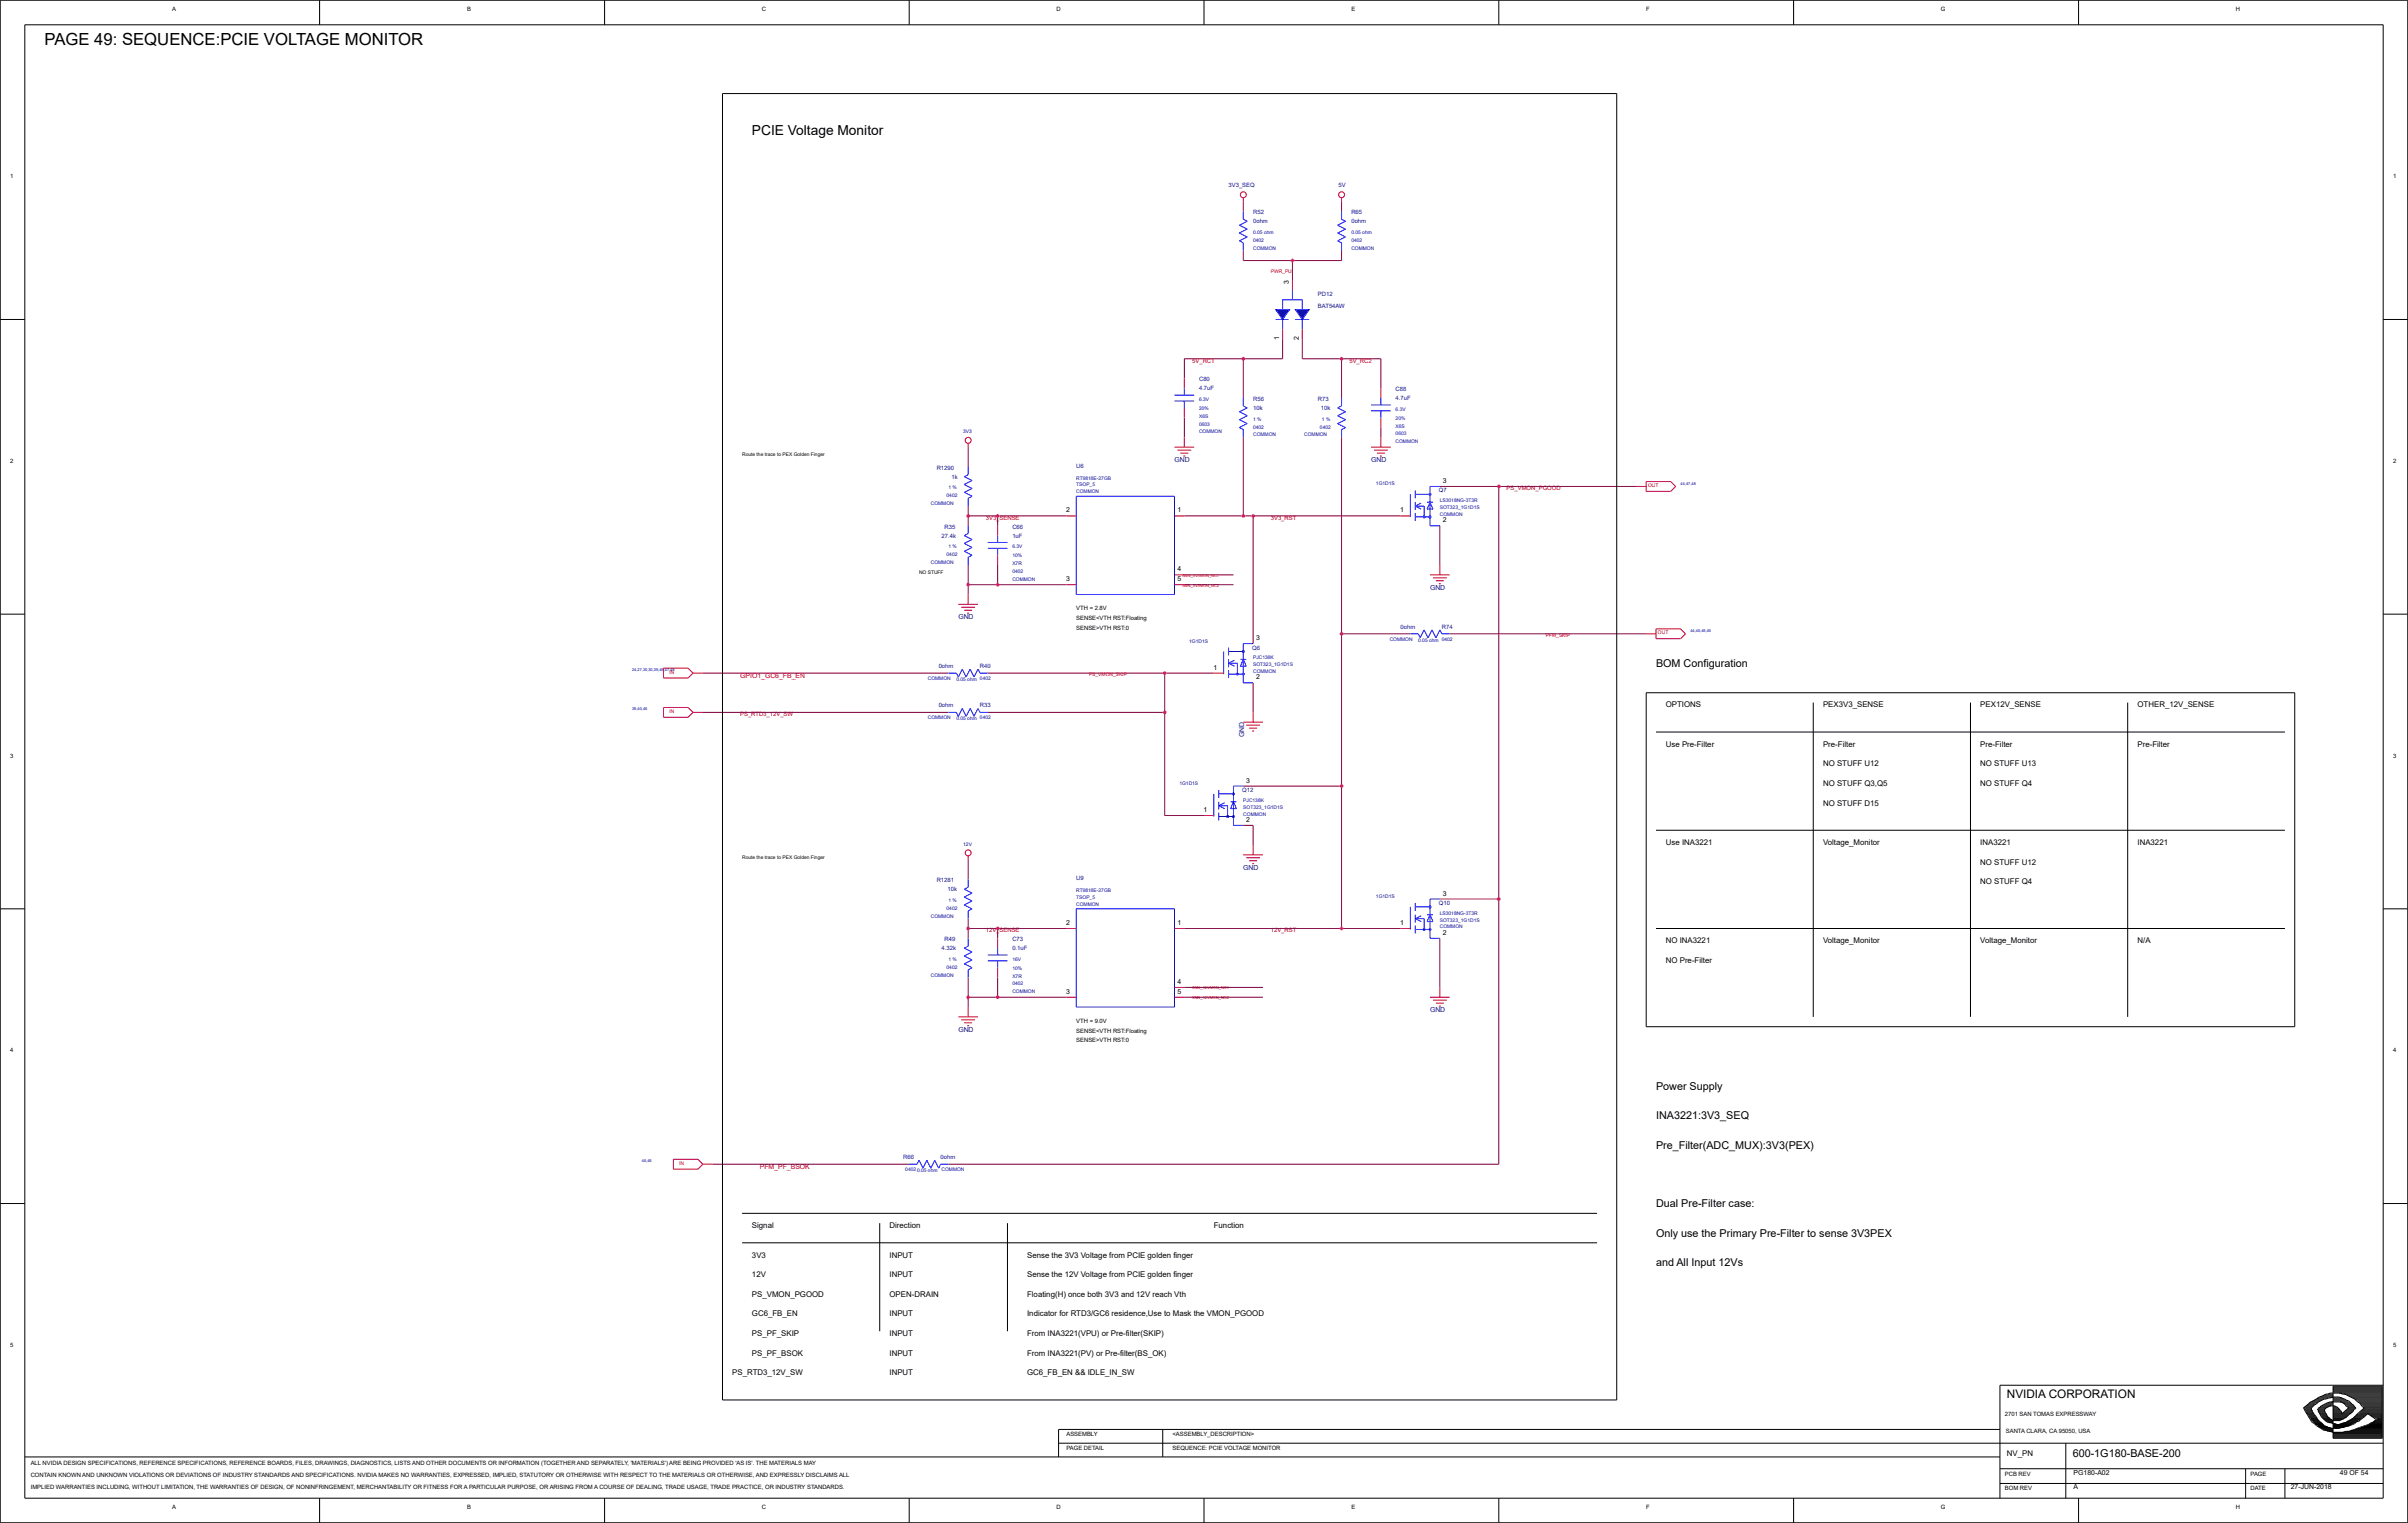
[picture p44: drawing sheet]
<svg xmlns="http://www.w3.org/2000/svg" width="158mm" height="100mm" viewBox="0 0 158 100" stroke-linecap="round" stroke-linejoin="round" font-family="sans-serif">
<defs><g id="words">
<text font-size="1.1" x="2.9" y="3">PAGE 49: SEQUENCE:PCIE VOLTAGE MONITOR</text>
<text font-size=".9" x="49.4" y="8.9">PCIE Voltage Monitor</text>
<text font-size=".8" x="131.7" y="91.8">NVIDIA CORPORATION</text>
<g font-size=".7">
<text x="108.7" y="43.8">BOM Configuration</text>
<text x="108.7" y="71.6">Power Supply</text>
<text x="108.7" y="75.4">Pre_Filter(ADC_MUX):3V3(PEX)</text>
<text x="108.7" y="73.5">INA3221:3V3_SEQ</text>
<text x="108.7" y="83.2">and All Input 12Vs</text>
<text x="108.7" y="81.2">Only use the Primary Pre-Filter to sense 3V3PEX</text>
<text x="108.7" y="79.3">Dual Pre-Filter case:</text>
<text x="136.1" y="95.7">600-1G180-BASE-200</text>
</g>
<g font-size=".5">
<text x="84" y="22.3" transform="rotate(-90 84 22.3)">1</text>
<text x="84.6" y="18.6" transform="rotate(-90 84.6 18.6)">3</text>
<text x="85.3" y="22.3" transform="rotate(-90 85.3 22.3)">2</text>
<text x="70" y="33.7">2</text>
<text x="77.3" y="33.7">1</text>
<text x="91.9" y="33.7">1</text>
<text x="94.7" y="34.3">2</text>
<text x="94.7" y="31.7">3</text>
<text x="70" y="38.2">3</text>
<text x="77.3" y="37.5">4</text>
<text x="77.3" y="38.2">5</text>
<text x="79.7" y="44">1</text>
<text x="82.5" y="44.6">2</text>
<text x="82.5" y="42">3</text>
<text x="109.4" y="46.5">OPTIONS</text>
<text x="119.7" y="46.5">PEX3V3_SENSE</text>
<text x="130" y="46.5">PEX12V_SENSE</text>
<text x="140.3" y="46.5">OTHER_12V_SENSE</text>
<text x="79" y="53.3">1</text>
<text x="81.8" y="54">2</text>
<text x="81.8" y="51.4">3</text>
<text x="109.4" y="49">Use Pre-Filter</text>
<text x="119.7" y="49">Pre-Filter</text>
<text x="119.7" y="50.3">NO STUFF U12</text>
<text x="119.7" y="51.6">NO STUFF Q3,Q5</text>
<text x="119.7" y="52.9">NO STUFF D15</text>
<text x="130" y="51.6">NO STUFF Q4</text>
<text x="130" y="50.3">NO STUFF U13</text>
<text x="130" y="49">Pre-Filter</text>
<text x="140.3" y="49">Pre-Filter</text>
<text x="94.7" y="58.8">3</text>
<text x="109.4" y="55.5">Use INA3221</text>
<text x="119.7" y="55.5">Voltage_Monitor</text>
<text x="130" y="55.5">INA3221</text>
<text x="130" y="58.1">NO STUFF Q4</text>
<text x="130" y="56.8">NO STUFF U12</text>
<text x="140.3" y="55.5">INA3221</text>
<text x="70" y="60.8">2</text>
<text x="70" y="65.3">3</text>
<text x="77.3" y="60.8">1</text>
<text x="77.3" y="64.6">4</text>
<text x="77.3" y="65.3">5</text>
<text x="91.9" y="60.8">1</text>
<text x="94.7" y="61.4">2</text>
<text x="109.4" y="63.2">NO Pre-Filter</text>
<text x="109.4" y="61.9">NO INA3221</text>
<text x="119.7" y="61.9">Voltage_Monitor</text>
<text x="130" y="61.9">Voltage_Monitor</text>
<text x="140.3" y="61.9">N/A</text>
<text x="49.4" y="82.6">3V3</text>
<text x="49.4" y="83.9">12V</text>
<text x="49.4" y="80.7">Signal</text>
<text x="58.4" y="82.6">INPUT</text>
<text x="58.4" y="83.9">INPUT</text>
<text x="58.4" y="80.7">Direction</text>
<text x="67.4" y="83.9">Sense the 12V Voltage from PCIE golden finger</text>
<text x="67.4" y="82.6">Sense the 3V3 Voltage from PCIE golden finger</text>
<text x="79.7" y="80.7">Function</text>
<text x="49.4" y="86.5">GC6_FB_EN</text>
<text x="49.4" y="85.2">PS_VMON_PGOOD</text>
<text x="49.4" y="89">PS_PF_BSOK</text>
<text x="49.4" y="87.7">PS_PF_SKIP</text>
<text x="58.4" y="85.2">OPEN-DRAIN</text>
<text x="58.4" y="87.7">INPUT</text>
<text x="58.4" y="89">INPUT</text>
<text x="58.4" y="86.5">INPUT</text>
<text x="67.4" y="86.5">Indicator for RTD3/GC6 residence,Use to Mask the VMON_PGOOD</text>
<text x="67.4" y="89">From INA3221(PV) or Pre-filter(BS_OK)</text>
<text x="67.4" y="87.7">From INA3221(VPU) or Pre-filter(SKIP)</text>
<text x="67.4" y="85.2">Floating(H) once both 3V3 and 12V reach Vth</text>
<text x="48.1" y="90.3">PS_RTD3_12V_SW</text>
<text x="58.4" y="90.3">INPUT</text>
<text x="67.4" y="90.3">GC6_FB_EN &amp;&amp; IDLE_IN_SW</text>
<text x="131.7" y="95.6">NV_PN</text>
<text x="136.1" y="97.8">A</text>
<text x="136.1" y="96.8">PG180-A02</text>
<text x="150.4" y="97.8">27-JUN-2018</text>
<text x="153.6" y="96.8">49 OF 54</text>
</g>
<g font-size=".5" fill="#0000a0">
<text x="77.1" y="30.3">GND</text>
<text x="90" y="30.3">GND</text>
<text x="62.9" y="40.7">GND</text>
<text x="93.9" y="38.7">GND</text>
<text x="81.7" y="48.4" transform="rotate(-90 81.7 48.4)">GND</text>
<text x="81.6" y="57.1">GND</text>
<text x="62.9" y="67.7">GND</text>
<text x="93.9" y="66.5">GND</text>
</g>
<g font-size=".5" fill="#f00">
<text x="48.6" y="44.5">GPIO1_GC6_FB_EN</text>
<text x="49.9" y="76.8">PFM_PF_BSOK</text>
</g>
<g font-size=".4">
<text x="11.3" y=".7">A</text>
<text x="30.7" y=".7">B</text>
<text x="50" y=".7">C</text>
<text x="69.4" y=".7">D</text>
<text x="88.7" y=".7">E</text>
<text x="108.1" y=".7">F</text>
<text x="127.4" y=".7">G</text>
<text x="146.8" y=".7">H</text>
<text x=".7" y="11.7">1</text>
<text x="157.1" y="11.7">1</text>
<text x=".7" y="30.4">2</text>
<text x="157.1" y="30.4">2</text>
<text x="70.7" y="40.1">VTH = 2.8V</text>
<text x="70.7" y="41.4">SENSE&gt;VTH RST:0</text>
<text x="70.7" y="40.7">SENSE&lt;VTH RST:Floating</text>
<text x=".7" y="49.8">3</text>
<text x="157.1" y="49.8">3</text>
<text x=".7" y="69.1">4</text>
<text x="70.7" y="67.8">SENSE&lt;VTH RST:Floating</text>
<text x="70.7" y="68.5">SENSE&gt;VTH RST:0</text>
<text x="70.7" y="67.2">VTH = 9.0V</text>
<text x="157.1" y="69.1">4</text>
<text x=".7" y="88.5">5</text>
<text x="157.1" y="88.5">5</text>
<text x="70" y="95.2">PAGE DETAIL</text>
<text x="70" y="94.3">ASSEMBLY</text>
<text x="77" y="94.3">&lt;ASSEMBLY_DESCRIPTION&gt;</text>
<text x="77" y="95.2">SEQUENCE: PCIE VOLTAGE MONITOR</text>
<text x="131.6" y="93">2701 SAN TOMAS EXPRESSWAY</text>
<text x="131.7" y="94.1">SANTA CLARA, CA 95050, USA</text>
<text x="2" y="97">CONTAIN KNOWN AND UNKNOWN VIOLATIONS OR DEVIATIONS OF INDUSTRY STANDARDS AND SPECIFICATIONS. NVIDIA MAKES NO WARRANTIES, EXPRESSED, IMPLIED, STATUTORY OR OTHERWISE WITH RESPECT TO THE MATERIALS OR OTHERWISE, AND EXPRESSLY DISCLAIMS ALL</text>
<text x="2" y="96.2">ALL NVIDIA DESIGN SPECIFICATIONS, REFERENCE SPECIFICATIONS, REFERENCE BOARDS, FILES, DRAWINGS, DIAGNOSTICS, LISTS AND OTHER DOCUMENTS OR INFORMATION (TOGETHER AND SEPARATELY, 'MATERIALS') ARE BEING PROVIDED 'AS IS'. THE MATERIALS MAY</text>
<text x="2" y="97.8">IMPLIED WARRANTIES INCLUDING, WITHOUT LIMITATION, THE WARRANTIES OF DESIGN, OF NONINFRINGEMENT, MERCHANTABILITY OR FITNESS FOR A PARTICULAR PURPOSE, OR ARISING FROM A COURSE OF DEALING, TRADE USAGE, TRADE PRACTICE, OR INDUSTRY STANDARDS.</text>
<text x="11.3" y="99.1">A</text>
<text x="30.7" y="99.1">B</text>
<text x="50" y="99.1">C</text>
<text x="69.4" y="99.1">D</text>
<text x="88.7" y="99.1">E</text>
<text x="108.1" y="99.1">F</text>
<text x="127.4" y="99.1">G</text>
<text x="131.6" y="97.9">BOM REV</text>
<text x="131.6" y="96.9">PCB REV</text>
<text x="146.8" y="99.1">H</text>
<text x="147.7" y="96.9">PAGE</text>
<text x="147.7" y="97.9">DATE</text>
</g>
<g font-size=".4" fill="#0000a0">
<text x="80.7" y="12.3">3V3_SEQ</text>
<text x="82.3" y="14.1">R52</text>
<text x="82.3" y="14.7">0ohm</text>
<text x="87.9" y="12.3">5V</text>
<text x="88.7" y="14.1">R65</text>
<text x="88.7" y="14.7">0ohm</text>
<text x="86.5" y="19.4">PD12</text>
<text x="86.5" y="20.2">BAT54AW</text>
<text x="78.7" y="25">C80</text>
<text x="78.7" y="25.6">4.7uF</text>
<text x="82.3" y="26.3">R56</text>
<text x="82.3" y="26.9">10k</text>
<text x="86.5" y="26.3">R73</text>
<text x="86.7" y="26.9">10k</text>
<text x="91.6" y="25.7">C88</text>
<text x="91.6" y="26.3">4.7uF</text>
<text x="61.5" y="30.9">R1290</text>
<text x="61.8" y="35.3">27.4k</text>
<text x="62" y="34.7">R35</text>
<text x="62.5" y="31.4">1k</text>
<text x="66.5" y="34.7">C66</text>
<text x="66.5" y="35.3">1uF</text>
<text x="70.7" y="30.7">U6</text>
<text x="94.5" y="32.3">Q7</text>
<text x="91.9" y="41.3">0ohm</text>
<text x="94.6" y="41.3">R74</text>
<text x="61.6" y="46.5">0ohm</text>
<text x="61.6" y="43.9">0ohm</text>
<text x="64.3" y="46.5">R33</text>
<text x="64.3" y="43.9">R40</text>
<text x="82.2" y="42.7">Q6</text>
<text x="81.6" y="52">Q12</text>
<text x="61.5" y="57.9">R1281</text>
<text x="62.2" y="58.5">10k</text>
<text x="70.7" y="57.8">U9</text>
<text x="94.5" y="59.4">Q10</text>
<text x="61.8" y="62.4">4.32k</text>
<text x="62" y="61.8">R49</text>
<text x="66.5" y="61.8">C73</text>
<text x="66.5" y="62.4">0.1uF</text>
<text x="59.3" y="76.1">R66</text>
<text x="61.8" y="76.1">0ohm</text>
</g>
<g font-size=".4" fill="#f00">
<text x="78.3" y="23.8">5V_RC1</text>
<text x="88.6" y="23.8">5V_RC2</text>
<text x="64.7" y="34.1">3V3_SENSE</text>
<text x="83.4" y="34.1">3V3_RST</text>
<text x="98.9" y="32.2">PS_VMON_PGOOD</text>
<text x="48.6" y="47">PS_RTD3_12V_SW</text>
<text x="64.7" y="61.2">12V_SENSE</text>
<text x="83.4" y="61.2">12V_RST</text>
</g>
<g font-size=".3" fill="#0000a0">
<text x="82.3" y="15.4">0.05 ohm</text>
<text x="82.3" y="15.9">0402</text>
<text x="82.3" y="16.4">COMMON</text>
<text x="88.7" y="15.4">0.05 ohm</text>
<text x="88.7" y="15.9">0402</text>
<text x="88.7" y="16.4">COMMON</text>
<text x="63.2" y="28.5">3V3</text>
<text x="78.7" y="26.9">20%</text>
<text x="78.7" y="27.9">0603</text>
<text x="78.7" y="27.4">X6S</text>
<text x="78.7" y="26.3">6.3V</text>
<text x="78.7" y="28.5">COMMON</text>
<text x="82.3" y="28.7">COMMON</text>
<text x="82.3" y="27.6">1 %</text>
<text x="82.3" y="28.1">0402</text>
<text x="85.6" y="28.7">COMMON</text>
<text x="86.7" y="28.1">0402</text>
<text x="86.8" y="27.6">1 %</text>
<text x="91.6" y="27">6.3V</text>
<text x="91.6" y="27.6">20%</text>
<text x="91.6" y="28.1">X6S</text>
<text x="91.6" y="28.6">0603</text>
<text x="91.6" y="29.1">COMMON</text>
<text x="61.1" y="33.2">COMMON</text>
<text x="62.1" y="32.7">0402</text>
<text x="62.3" y="32.1">1 %</text>
<text x="70.7" y="31.9">TSOP_5</text>
<text x="70.7" y="32.4">COMMON</text>
<text x="70.7" y="31.5">RT9818E-27GB</text>
<text x="90.3" y="31.9">1G1D1S</text>
<text x="94.5" y="33.4">SOT323_1G1D1S</text>
<text x="94.5" y="33">LS3018NG-3T3R</text>
<text x="94.5" y="33.9">COMMON</text>
<text x="110.3" y="31.8">44,47,48</text>
<text x="61.1" y="37">COMMON</text>
<text x="62.1" y="36.5">0402</text>
<text x="62.3" y="36">1 %</text>
<text x="66.5" y="36">6.3V</text>
<text x="66.5" y="37.1">X7R</text>
<text x="66.5" y="37.6">0402</text>
<text x="66.5" y="38.1">COMMON</text>
<text x="66.5" y="36.6">10%</text>
<text x="111" y="41.5">44,46,46,46</text>
<text x="41.5" y="46.7">39,40,46</text>
<text x="41.5" y="44.1">24,27,30,30,39,46,47,48</text>
<text x="60.9" y="44.7">COMMON</text>
<text x="60.9" y="47.2">COMMON</text>
<text x="62.8" y="44.7">0.05 ohm 0402</text>
<text x="62.8" y="47.3">0.05 ohm 0402</text>
<text x="78.1" y="42.2">1G1D1S</text>
<text x="82.3" y="43.3">PJC138K</text>
<text x="82.3" y="44.2">COMMON</text>
<text x="82.3" y="43.8">SOT323_1G1D1S</text>
<text x="91.2" y="42.1">COMMON</text>
<text x="93.1" y="42.1">0.05 ohm 0402</text>
<text x="77.4" y="51.6">1G1D1S</text>
<text x="81.6" y="52.7">PJC138K</text>
<text x="81.6" y="53.1">SOT323_1G1D1S</text>
<text x="81.6" y="53.6">COMMON</text>
<text x="62.1" y="59.8">0402</text>
<text x="62.3" y="59.2">1 %</text>
<text x="63.2" y="55.6">12V</text>
<text x="70.7" y="58.6">RT9818E-27GB</text>
<text x="70.7" y="59">TSOP_5</text>
<text x="70.7" y="59.5">COMMON</text>
<text x="90.3" y="59">1G1D1S</text>
<text x="61.1" y="64.1">COMMON</text>
<text x="61.1" y="60.3">COMMON</text>
<text x="62.1" y="63.6">0402</text>
<text x="62.3" y="63.1">1 %</text>
<text x="66.5" y="63.1">16V</text>
<text x="66.5" y="63.7">10%</text>
<text x="66.5" y="64.2">X7R</text>
<text x="66.5" y="64.7">0402</text>
<text x="66.5" y="65.2">COMMON</text>
<text x="94.5" y="60.5">SOT323_1G1D1S</text>
<text x="94.5" y="61">COMMON</text>
<text x="94.5" y="60.1">LS3018NG-3T3R</text>
<text x="42.1" y="76.3">46,46</text>
<text x="59.4" y="76.9">0402</text>
<text x="60.2" y="77">0.05 ohm</text>
<text x="61.8" y="76.9">COMMON</text>
</g>
<g font-size=".3" fill="#f00">
<text x="83.4" y="17.9">PWR_PU</text>
<text x="108.2" y="32">OUT</text>
<text x="77.6" y="37.9">SNN_3V3MON_NC1</text>
<text x="77.6" y="38.5">SNN_3V3MON_NC2</text>
<text x="101.5" y="41.8">PFM_SKIP</text>
<text x="108.8" y="41.7">OUT</text>
<text x="43.9" y="46.8">IN</text>
<text x="43.9" y="44.2">IN</text>
<text x="71.5" y="44.4">PS_VMON_SKIP</text>
<text x="78.3" y="65">SNN_12VMON_NC1</text>
<text x="78.3" y="65.6">SNN_12VMON_NC2</text>
<text x="44.6" y="76.5">IN</text>
</g>
<g font-size=".3">
<text x="48.7" y="29.9">Route the trace to PEX Golden Finger</text>
<text x="60.3" y="37.7">NO STUFF</text>
<text x="48.7" y="56.4">Route the trace to PEX Golden Finger</text>
</g>
</g></defs>
<g fill="none" stroke="#00f" stroke-width=".07">
<path d="M81.6 13.9v.5M81.6 15.9v.6M84.8 19v.7M88.1 13.9v.5M88.1 15.9v.6M63.6 30.7v.5M63.6 32.7v.5M63.6 34.5v.5M63.6 36.6v.5M64.8 35.6h1.3M64.8 36h1.3M65.5 35.2v.4"/>
<path d="M65.5 36v.5M70.7 32.6h6.4v6.4h-6.4zM77.1 25.9h1.3M77.1 26.3h1.3M77.7 25.5v.4M77.7 26.3v.5M81.6 26.1v.6M81.6 28.2v.5M83.7 21h.9M84.2 20.3v-.6h1.3v.6M84.2 21v.6M85 21h.9"/>
<path d="M85.5 21v.6M88.1 26.1v.6M88.1 28.2v.5M90 26.6h1.3M90 27h1.3M90.7 26.1v.5M90.7 27v.4M92.6 32.5v1.4M92.9 32.5h1M92.9 33.9h1M92.9 32.2v.5M92.9 33v.5"/>
<path d="M92.9 33.7v.5M92.9 33.2h.6v.7M93.7 33h.4M93.7 33.4h.4M94.5 31.9h-.6v2.6h.6M62.3 46.8h.5M62.3 44.2h.5M63.6 57.8v.5M63.6 59.8v.5M64.3 46.8h.5M64.3 44.2h.5M70.7 59.7h6.4v6.4h-6.4z"/>
<path d="M79.7 52.1v1.5M80 52.1h1M80 53.6h1M80 51.9v.5M80 52.7v.5M80 53.4v.5M80 52.9h.6v.7M80.3 42.8v1.5M80.7 42.8h.9M80.7 44.3h.9M80.7 42.5v.5M80.7 43.3v.5"/>
<path d="M80.7 44v.5M80.7 43.6h.5v.7M80.8 52.7h.4M80.8 53.1h.4M81.4 43.3h.4M81.4 43.8h.4M81.6 51.6h-.6v2.6h.6M82.3 42.3h-.7v2.5h.7M92.6 59.6v1.4M92.6 41.6h.5M92.9 59.3v.5M92.9 59.6h1"/>
<path d="M94.5 59h-.6v2.6h.6M94.6 41.6h.6M59.7 76.5h.5M61.7 76.5h.6M63.6 61.6v.5M63.6 63.7v.5M64.8 62.7h1.3M64.8 63.1h1.3M65.5 62.3v.4M65.5 63.1v.5M92.9 60.1v.5M92.9 60.8v.5"/>
<path d="M92.9 60.3h.6v.7M92.9 61h1M93.7 60.1h.4M93.7 60.5h.4"/>
<circle cx="93.5" cy="33.9" r=".06"/>
<circle cx="93.9" cy="32.5" r=".06"/>
<circle cx="93.9" cy="33.9" r=".06"/>
<circle cx="80.6" cy="53.6" r=".06"/>
<circle cx="81" cy="53.6" r=".06"/>
<circle cx="81" cy="52.1" r=".06"/>
<circle cx="81.2" cy="44.3" r=".06"/>
<circle cx="81.6" cy="44.3" r=".06"/>
<circle cx="81.6" cy="42.8" r=".06"/>
<circle cx="93.9" cy="59.6" r=".06"/>
<circle cx="93.5" cy="61" r=".06"/>
<circle cx="93.9" cy="61" r=".06"/>
</g>
<g fill="#000" stroke="#00f" stroke-width=".07">
<path d="M81.4 15.8l.2 .1zM81.4 15.3l.5 .3zM81.4 15.3l.5-.3zM81.4 14.8l.5-.3zM81.4 15.8l.5-.2zM81.4 14.8l.5 .2zM81.6 14.4l.3 .1zM87.8 15.8l.3 .1zM87.8 15.3l.5 .3zM87.8 15.3l.5-.3zM87.8 14.8l.5-.3zM87.8 15.8l.5-.2z"/>
<path d="M87.8 14.8l.5 .2zM88.1 14.4l.2 .1zM63.3 32.3l.5 .3zM63.3 31.8l.5-.2zM63.3 31.3l.3-.1zM63.3 36.2l.5 .3zM63.3 35.7l.5-.3zM63.3 35.2l.3-.2zM63.6 32.7l.2-.1zM63.3 32.3l.5-.2zM63.3 31.8l.5 .3zM63.3 31.3l.5 .3z"/>
<path d="M63.6 36.6l.2-.1zM63.3 36.2l.5-.3zM63.3 35.7l.5 .2zM63.3 35.2l.5 .2zM81.4 28.1l.2 .1zM81.4 27.6l.5 .2zM81.4 27.6l.5-.3zM81.4 27l.5-.2zM81.4 28.1l.5-.3zM81.4 27l.5 .3zM81.6 26.7l.3 .1zM87.8 27.8l.5 .3z"/>
<path d="M87.8 27.3l.5-.3zM87.8 26.8l.3-.1zM88.1 28.2l.2-.1zM87.8 27.8l.5-.2zM87.8 27.3l.5 .3zM87.8 26.8l.5 .2zM92.9 33.2l.4-.2zM92.9 33.2l.4 .2zM93.9 33l-.2 .4zM93.9 33l.2 .4zM62.8 46.8l.1 .2zM62.8 44.2l.1 .3z"/>
<path d="M63.2 46.5l-.3 .5zM63.2 43.9l-.3 .6zM63.3 59.4l.5 .3zM63.3 58.9l.5-.2zM63.3 58.4l.3-.1zM63.2 46.5l.2 .5zM63.2 43.9l.2 .6zM63.7 46.5l.2 .5zM63.7 46.5l-.3 .5zM63.7 43.9l.2 .6zM63.7 43.9l-.3 .6zM63.6 59.8l.2-.1z"/>
<path d="M63.3 59.4l.5-.2zM63.3 58.9l.5 .3zM63.3 58.4l.5 .3zM64.2 46.5l-.3 .5zM64.2 43.9l-.3 .6zM64.2 46.5l.1 .3zM64.2 43.9l.1 .3zM80 52.9l.4-.2zM80 52.9l.4 .2zM80.7 43.6l.3-.2zM80.7 43.6l.3 .2zM81 52.7l-.2 .4z"/>
<path d="M81 52.7l.2 .4zM81.6 43.3l-.2 .5zM81.6 43.3l.2 .5zM93.1 41.6l.1 .3zM93.5 41.4l-.3 .5zM93.5 41.4l.2 .5zM94 41.4l.3 .5zM94 41.4l-.3 .5zM94.5 41.4l-.2 .5zM94.5 41.4l.1 .2zM60.3 76.2l-.1 .3zM60.3 76.2l.3 .5z"/>
<path d="M60.8 76.2l-.2 .5zM60.8 76.2l.3 .5zM61.4 76.2l-.3 .5zM61.4 76.2l.2 .5zM61.7 76.5l-.1 .2zM63.3 63.3l.5 .3zM63.3 62.8l.5-.3zM63.3 62.3l.3-.2zM63.6 63.7l.2-.1zM63.3 63.3l.5-.3zM63.3 62.8l.5 .2zM63.3 62.3l.5 .2z"/>
<path d="M92.9 60.3l.4-.2zM92.9 60.3l.4 .2zM93.9 60.1l-.2 .4zM93.9 60.1l.2 .4z"/>
</g>
<g fill="none" stroke="#f00" stroke-width=".07">
<path d="M81.6 13v.2M84.8 18.4v.6M88.1 13v.2M62.9 39.7h1.3M63.1 39.9h.9M63.6 29.1v.3M63.6 39v.7M65.5 34.5v.7M65.5 36.5v.6M70 33.9h.7M70 38.4h.7M77.1 33.9h.6"/>
<path d="M77.1 38.4h.6M77.1 37.8h.6M77.1 29.4h1.3M77.3 29.6h.9M77.5 29.8h.5M77.7 29.9h.1M77.7 24.9v.6M77.7 26.8v.6M77.7 28.7v.7M84.2 21.6v.7M85.5 21.6v.7M90 29.4h1.3"/>
<path d="M90.2 29.6h.9M90.4 29.8h.5M90.6 29.9h.1M90.7 25.5v.6M90.7 27.4v.7M90.7 28.7v.7M91.9 33.9h.7M93.9 37.8h1.3M94.1 37.9h.9M94.3 38.1h.5M94.5 38.3h.1M94.5 37.1v.7"/>
<path d="M107.4 31.9h.7M109.7 31.6h-1.6v.7h1.6M45.2 46.5h-1.6v.6h1.6M45.2 43.9h-1.6v.6h1.6M45.5 44.2h.6M45.5 46.8h.6M63.3 40.1h.5M63.5 40.3h.1M63.6 56.2v.3M79 53.6h.7M79.7 44.2h.6M81.6 56.1h1.3"/>
<path d="M81.6 47.4h1.3M81.8 56.3h.9M81.8 47.6h.9M82 56.5h.5M82 47.8h.5M82.2 56.7h.1M82.2 48h.1M82.3 46.8v.6M82.3 55.5v.6M108.1 41.6h.6M110.3 41.3h-1.6v.6h1.6M45.8 76.1h-1.6v.7h1.6"/>
<path d="M46.1 76.5h.7M62.9 66.8h1.3M63.1 67h.9M63.3 67.2h.5M63.5 67.4h.1M63.6 66.1v.7M65.5 61.6v.7M65.5 63.6v.6M70 61h.7M70 65.5h.7M77.1 61h.6M77.1 65.5h.6"/>
<path d="M77.1 64.8h.6M91.9 61h.7M93.9 65.5h1.3M94.1 65.7h.9M94.3 65.9h.5M94.5 66.1h.1M94.5 64.8v.7"/>
<circle cx="81.6" cy="12.8" r=".19"/>
<circle cx="88.1" cy="12.8" r=".19"/>
<circle cx="63.6" cy="28.9" r=".19"/>
<circle cx="63.6" cy="56" r=".19"/>
</g>
<g fill="#00f" stroke="#00f" stroke-width=".07">
<path d="M83.7 20.3h1l-.5 .7z"/>
<path d="M85 20.3h.9l-.4 .7z"/>
</g>
<path d="M109.7 32.3l.3-.4zM109.7 31.6l.3 .3zM45.2 47.1l.3-.3zM45.2 44.5l.3-.3zM45.2 46.5l.3 .3zM45.2 43.9l.3 .3zM110.3 41.9l.3-.3zM110.3 41.3l.3 .3zM46.1 76.5l-.3 .3zM45.8 76.1l.3 .4z" fill="#000" stroke="#f00" stroke-width=".07"/>
<g fill="none" stroke="#800040" stroke-width=".07">
<path d="M81.6 13.2v.7M81.6 16.5v.6h6.5v-.6M84.8 17.1v1.3M88.1 13.2v.7M63.6 33.9h6.4M63.6 38.4h6.4M63.6 29.4v1.3M63.6 33.2v1.3M63.6 37.1v1.9M65.5 33.9v.6M65.5 37.1v1.3M77.7 33.9h14.2"/>
<path d="M77.7 27.4v1.3M77.7 37.8h3.3M77.7 38.4h3.3M81.6 23.6v2.5M81.6 28.7v5.2M82.3 33.9v8.4M84.2 22.3v1.3h-6.5v1.3M85.5 22.3v1.3h5.2v1.9M88.1 23.6v2.5M88.1 28.7v32.3M90.7 28.1v.6M94.5 31.9h12.9"/>
<path d="M94.5 34.5v2.6M98.4 31.9v44.6h-36.1M46.1 44.2h16.2M46.1 46.8h16.2M63.6 56.5v1.3M64.8 44.2h14.9M64.8 46.8h11.7M76.5 44.2v9.4h2.5M81.6 51.6h6.5M81.6 54.2h.7v1.3M82.3 44.8v2M88.1 41.6h4.5"/>
<path d="M94.5 59h3.9M95.2 41.6h12.9M46.8 76.5h12.9M63.6 61h6.4M63.6 65.5h6.4M63.6 60.3v1.3M63.6 64.2v1.9M65.5 61v.6M65.5 64.2v1.3M77.7 61h14.2M77.7 64.8h5.2M77.7 65.5h5.2"/>
<path d="M94.5 61.6v3.2"/>
</g>
<g fill="#f0f">
<circle cx="88.1" cy="61" r=".13"/>
<circle cx="88.1" cy="51.6" r=".13"/>
<circle cx="88.1" cy="41.6" r=".13"/>
<circle cx="63.6" cy="61" r=".13"/>
<circle cx="65.5" cy="61" r=".13"/>
<circle cx="81.6" cy="33.9" r=".13"/>
<circle cx="82.3" cy="33.9" r=".13"/>
<circle cx="63.6" cy="33.9" r=".13"/>
<circle cx="65.5" cy="33.9" r=".13"/>
<circle cx="81.6" cy="23.6" r=".13"/>
<circle cx="88.1" cy="23.6" r=".13"/>
<circle cx="65.5" cy="65.5" r=".13"/>
<circle cx="63.6" cy="65.5" r=".13"/>
<circle cx="63.6" cy="38.4" r=".13"/>
<circle cx="65.5" cy="38.4" r=".13"/>
<circle cx="98.4" cy="59" r=".13"/>
<circle cx="98.4" cy="31.9" r=".13"/>
<circle cx="76.5" cy="46.8" r=".13"/>
<circle cx="76.5" cy="44.2" r=".13"/>
<circle cx="84.8" cy="17.1" r=".13"/>
</g>
<g fill="none" stroke="#000" stroke-width=".07">
<path d="M0 0h158.1v100h-158.1zM1.6 1.6h154.8v96.8h-154.8zM21 0v1.6M39.7 0v1.6M47.4 6.1h58.7v85.8h-58.7zM59.7 0v1.6M79 0v1.6M98.4 0v1.6M117.7 0v1.6M136.5 0v1.6M0 21h1.6M156.4 21h1.7"/>
<path d="M0 40.3h1.6M0 59.7h1.6M108.1 45.5h42.5v21.9h-42.5zM108.7 54.5h41.3M108.7 48.1h41.3M119 46.1v20.7M129.4 46.1v20.7M139.7 46.1v20.7M156.4 40.3h1.7M156.4 59.7h1.7M0 79h1.6M48.7 79.7h56.1"/>
<path d="M108.7 61h41.3M156.4 79h1.7M1.6 95.7h129.7M21 98.4v1.6M39.7 98.4v1.6M48.7 81.6h56.1M57.8 80.3v7.1M59.7 98.4v1.6M66.1 80.3v7.1M69.5 94.8h86.9M76.3 93.9v1.8M79 98.4v1.6"/>
<path d="M98.4 98.4v1.6M117.7 98.4v1.6M131.3 93.9h-61.8v1.8M131.3 97.4h25.1M131.3 96.5h25.1M135.6 94.8v3.6M136.5 98.4v1.6M147.4 96.5v1.9M150 96.5v1.9M151.2 92.5h.5v.1h-.4M151.3 92.5h.4M151.4 92.6h.4v.1h-.4"/>
<path d="M151.4 92.4h.4M151.4 92.3h.5M151.4 92.8h.5M151.5 92.3h.4M151.5 92.9h.4M151.5 92.2h.5M151.5 93h.5M151.6 92.1h.5M151.6 93.1h.5M151.7 93.2h.5M151.7 93.2h.4M151.7 92.1h.5"/>
<path d="M151.7 93.3h.6M151.8 93.4h.5M151.8 92h.5M151.9 93.4h.5M151.9 93.5h.5M151.9 91.9h.5M152 93.6h.5M152.1 91.9h.6M152.1 92.6h.5M152.1 93.6h.5M152.1 91.8h.9M152.2 92.6v.1h.4"/>
<path d="M152.2 92.6h.4M152.2 93.7h.6M152.3 93.7h.7M152.3 92.8h.3M152.3 92.8h.4M152.3 92.4h.5M152.3 92.9h.4M152.3 91.7h1.2M152.4 93h.4M152.4 93.8h1.1M152.4 93.1h.5M152.4 92.3h.9"/>
<path d="M152.4 91.7h.8M152.5 93.2h.5M152.5 93.9h.7M152.6 93.2h.5M152.6 92.3h.6M152.6 91.6h.6M152.6 93.9h.6M152.6 93.3h1M152.7 92.2h.5M152.7 92.5h-.5h.4M152.7 91.6h.5M152.8 93.4h.4"/>
<path d="M152.8 92.1h.4M152.8 94h.4M153 92.1h1.2M153 91.5h3.4M153.2 93.5h.1M153.2 93.2h.5M153.2 92.7h.5M153.2 92.6h.4M153.2 92.4h.2M153.2 93h.9M153.2 92.5h.3M153.2 93.1h.8"/>
<path d="M153.2 93.2h.7M153.2 92.6h.5M153.2 92.9h1M153.2 91.4h3.2M153.2 91.1h3.2M153.2 91.2h3.2M153.2 91.3h3.2M153.2 93.7h.7M153.2 93.6h1.1M153.2 93.6h1.2M153.2 92h.9M153.2 91.9h.7"/>
<path d="M153.2 91.8h.5M153.2 91.9h.8M153.2 94.1h3.2M153.2 94.4h3.2M153.2 94.3h3.2M153.2 94.2h3.2M153.2 93.7h.9M153.2 92.8h.5M153.2 92.8h1.1M153.2 91h3.2v3.5h-3.2zM153.7 93.5h.8M153.7 91.6h2.7"/>
<path d="M153.8 92.1h.5M153.8 92.8h.6M153.9 93.4h.7M153.9 92.2h.5M153.9 92.7h.5M153.9 94h2.5M154 92.3h.5h-.4M154 92.6h.5M154.1 92.6h.4M154.1 93.4h.7M154.1 91.6h2.3M154.1 92.4h.5"/>
<path d="M154.2 92.5h.4h-.5M154.2 93.3h.6M154.2 91.7h2.2M154.3 93.2h.7M154.3 93.9h2.1M154.3 91.7h2.1M154.4 93.2h.6M154.4 91.8h2M154.5 93.1h.6M154.6 93h.6M154.6 93.9h1.8M154.6 91.9h1.8"/>
<path d="M154.6 93h.7M154.7 92.9h.7M154.8 92h1.6M154.8 93.8h1.6M154.8 92.1h1.6M154.8 92.8h1.6M154.9 92.1h1.5M154.9 92.8h1.5M155 92.7h1.4M155 92.2h1.4M155 93.7h1.4M155 92.3h1.4"/>
<path d="M155 92.6h1.4M155.1 92.6h1.3M155.1 92.3h1.3M155.2 92.4h1.2M155.2 92.5h1.2M155.2 93.7h1.2M155.4 93.6h1M155.5 93.6h.9M155.5 92.9h.9M155.6 93.5h.8M155.6 93h.8M155.7 93.4h.7"/>
<path d="M155.7 93h.7M155.8 93.4h.6M155.9 93.1h.5M155.9 93.3h.5M156 93.2h.4M156.4 91h-25.1v7.4"/>
</g>
<g fill="#000" stroke="#000" stroke-width=".07">
<path d="M151.2 92.5l.2 .2zM151.4 92.7l.1 .2zM151.5 92.9v.1zM151.2 92.5l.3-.3zM151.5 93l.2 .2zM151.7 92.1l-.2 .1zM151.7 93.2v.2zM151.7 92.5l.1-.1zM151.7 93.4h.1zM151.8 93.4l.1 .1zM151.9 92.3l-.1 .1zM151.7 92.6h.1z"/>
<path d="M151.7 92.1l.2-.1zM151.9 93.5l.2 .1zM151.9 92.3l.2-.1zM151.8 92.7l.1 .2zM151.9 92.9l.1 .1zM151.9 92l.2-.1zM152.1 93.6l.2 .1zM152.1 92.2l.1-.1zM152 93l.1 .2zM152.2 92.7l.1 .1zM152.2 92.5l-.1 .1zM152.1 91.9l.1-.1z"/>
<path d="M152.2 92.1l.2-.2zM152.1 93.2l.1 .1zM152.2 93.3l.2 .1zM152.3 92.8l.1 .2zM152.2 91.8l.1-.1zM152.3 93.7l.1 .1zM152.4 93l.2 .2zM152.4 92.3l-.1 .2zM152.4 93.8v.1zM152.3 91.7h.1zM152.4 93.9h.2zM152.4 91.9h.2z"/>
<path d="M152.4 92.3h.1zM152.6 93.2v.1zM152.4 91.7l.2-.1zM152.7 92.5l-.1 .1zM152.4 93.4l.2 .2zM152.6 93.6l.1 .1zM152.6 93.3l.2 .1zM152.5 92.3l.1-.1zM152.6 92.6v.2zM152.6 92.8h.1zM152.6 91.6h.1zM152.7 92.5l.3-.2z"/>
<path d="M152.7 93.9l.1 .1zM152.7 91.9l.1-.1zM152.6 92.2l.2-.1zM152.7 92.8l.1 .2zM152.8 93l.1 .1zM153 93.4l.2 .1zM152.8 92.1h.2zM152.8 91.6l.2-.1zM152.9 93.1l.1 .1zM153 94l.2 .1zM153 91.8l.2-.1zM153 93.7l.1 .1z"/>
<path d="M153 93.2l.2 .1zM153.3 92.3l.1 .1zM153.3 93.5l.1 .1zM153.4 92.4l.1 .1zM153.5 93.8l.2-.1zM153.5 92.5l.1 .1zM153.7 93.2l-.1 .1zM153.5 93.6l.2-.1zM153.7 91.5v.1zM153.5 91.7l.2 .1zM153.7 92.6v.2zM153.7 92.1h.1z"/>
<path d="M153.7 93.5l.2-.1zM153.7 93.2h.2zM153.7 91.8l.2 .1zM153.9 93.7h.1zM153.8 92.1l.1 .1zM153.9 92.2l.1 .1zM153.9 91.6h.2zM153.9 93.2v-.1zM153.8 94.1l.1-.1zM154.1 93l-.1 .1zM154 91.9l.2 .1zM153.9 91.9h.1z"/>
<path d="M154.1 93.4h-.1zM154.1 91.6l.1 .1zM154.1 93.7l.2-.1zM154.1 93.4l.1-.1zM154 92.3l.2 .2zM153.7 92.8l.5-.3zM154.2 92.9l-.1 .1zM154.2 92l.1 .1zM154.3 93.6h.1zM154.3 92.1l.1 .1zM154.2 93.3l.2-.1zM154.4 91.8l.2 .1z"/>
<path d="M154.2 92.9l.2-.2zM154.5 92.6l-.1 .1zM154.4 92.2v.1zM154.2 91.7l.2 .1zM154.5 92.6l.1-.1zM154.5 92.3l.1 .1zM154.6 91.9l.1 .1zM154.2 94l.4-.1zM154.6 93.5l.1-.1zM154.4 93.6l.2-.1zM154.4 93.2l.2-.2zM154.6 92.4v.1z"/>
<path d="M154.7 92l.1 .1zM154.8 92.1h.1zM154.8 92.8l-.2 .2zM154.8 93.4l.2-.2zM154.6 93.9l.3-.2zM154.9 92.1l.2 .3zM155 93.2l.2-.2zM155.1 92.4l.1 .1zM154.9 93.7h.2zM155.4 92.8l-.2 .2zM154.8 92.8l.4-.3zM155.1 93.7l.2-.1z"/>
<path d="M155.4 92.8l.1 .1zM155.3 93.6h.2zM155.5 92.9l.5 .3zM155.5 93.6l.2-.2zM155.7 93.4l.2-.1zM156 93.2l-.1 .1z"/>
</g>
<use href="#words"/>
</svg>
